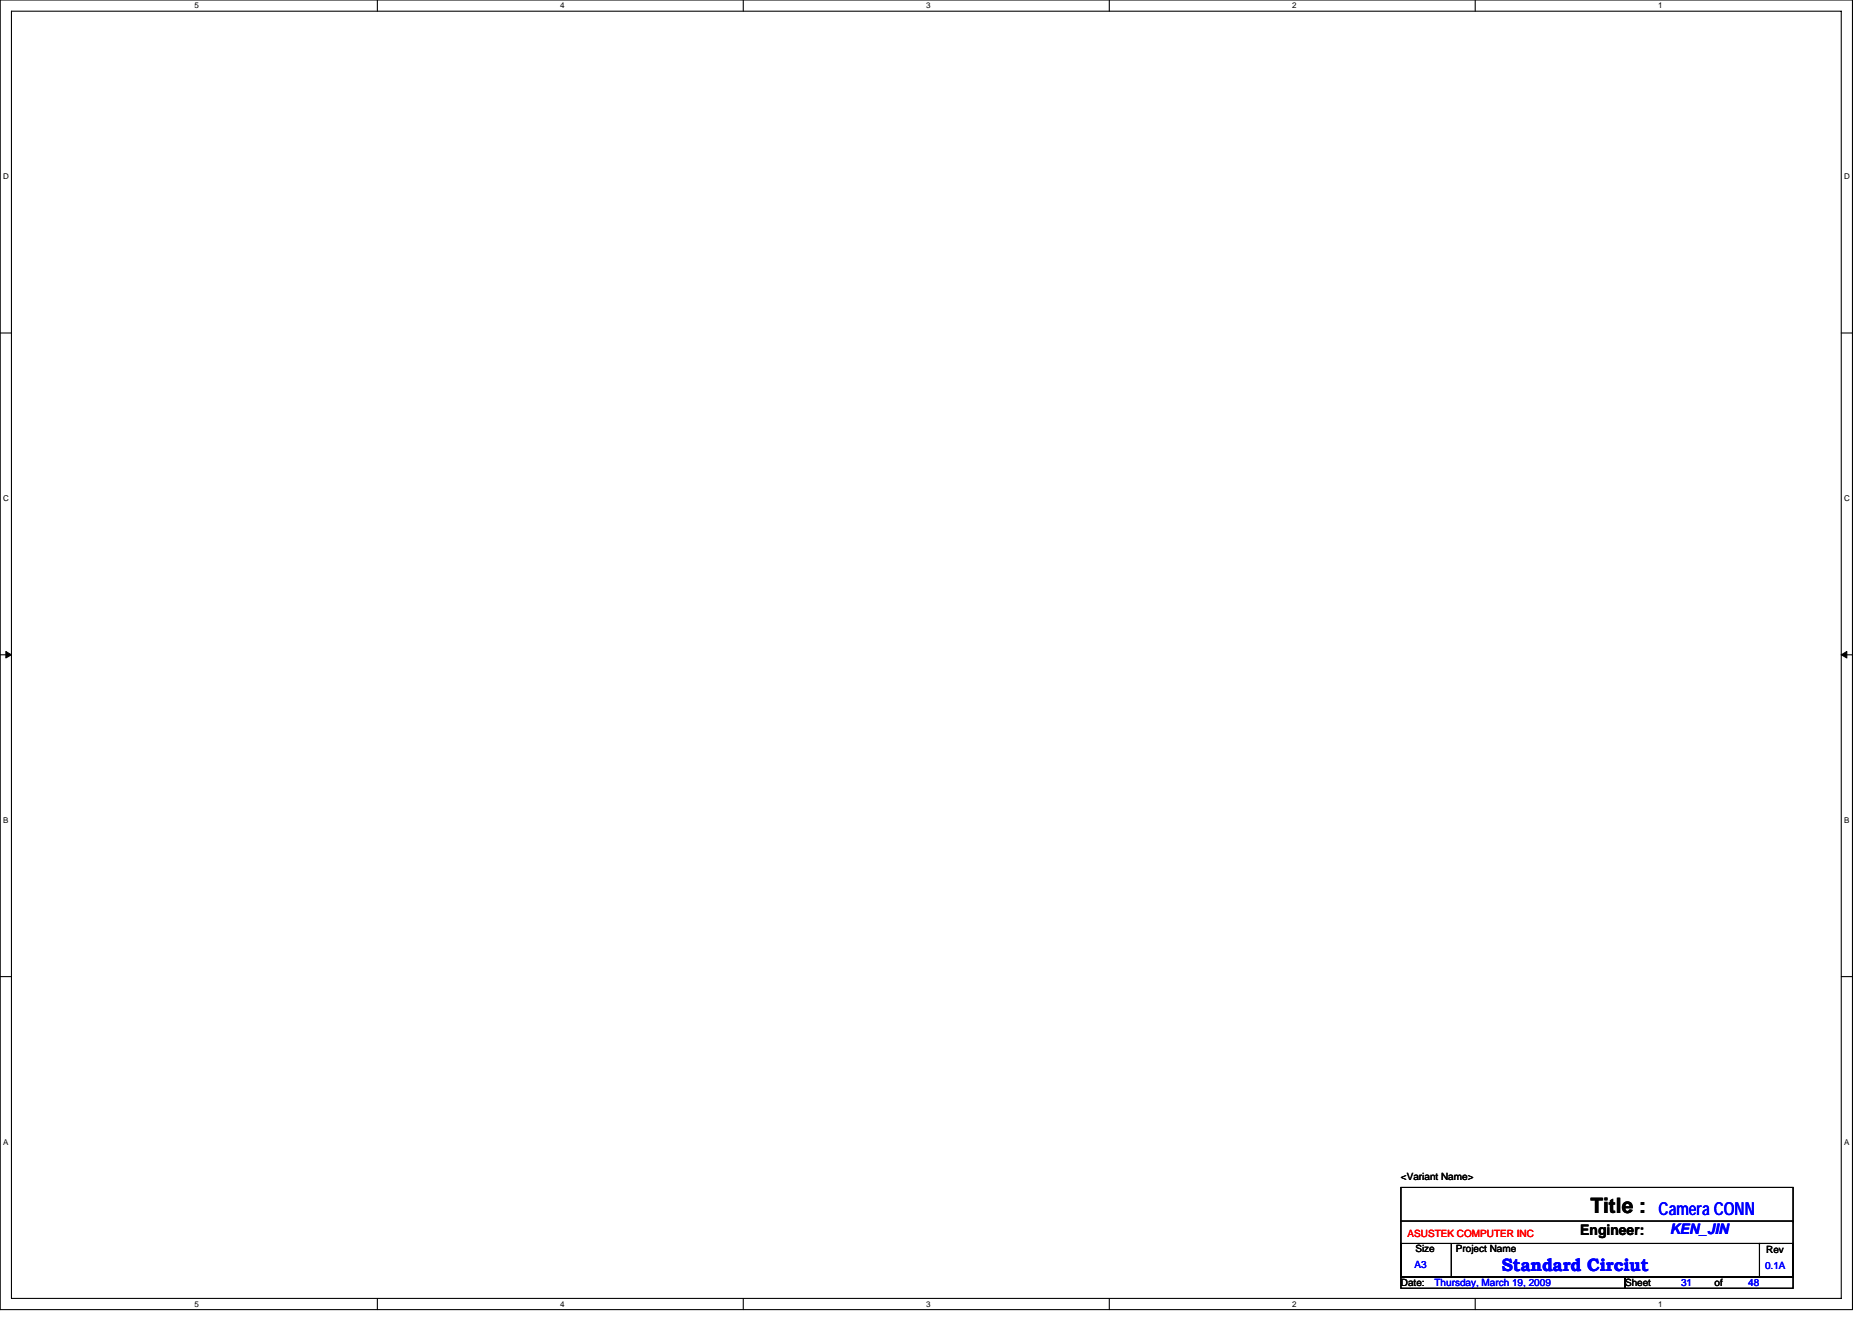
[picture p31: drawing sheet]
<svg xmlns="http://www.w3.org/2000/svg" width="297mm" height="210mm" viewBox="0 0 297 210" stroke-linecap="round" stroke-linejoin="round" font-family="sans-serif">
<defs><g id="words">
<text font-size="3.4" x="252.3" y="192.5">Title :</text>
<g font-size="2.8" fill="#00f">
<text x="263.2" y="192.8">Camera CONN</text>
<text x="238.3" y="201.8">Standard Circiut</text>
</g>
<text font-size="2.3" x="250.7" y="195.9">Engineer:</text>
<text font-size="2.3" fill="#00f" x="265" y="195.9">KEN_JIN</text>
<g font-size="1.6">
<text x="222.3" y="187.2">&lt;Variant Name&gt;</text>
<text x="224.6" y="198.8">Size</text>
<text x="231" y="198.8">Project Name</text>
<text x="280.2" y="198.9">Rev</text>
<text x="222.3" y="204.1">Date:</text>
<text x="257.8" y="204.1">Sheet</text>
<text x="272.1" y="204.1">of</text>
</g>
<text font-size="1.6" fill="#f00" x="223.3" y="196.3">ASUSTEK COMPUTER INC</text>
<g font-size="1.6" fill="#00f">
<text x="224.4" y="201.3">A3</text>
<text x="280.1" y="201.4">0.1A</text>
<text x="227.6" y="204.1">Thursday, March 19, 2009</text>
<text x="266.7" y="204.1">31</text>
<text x="277.4" y="204.1">48</text>
</g>
<g font-size="1.3">
<text x="30.8" y="1.3">5</text>
<text x="88.9" y="1.3">4</text>
<text x="147" y="1.3">3</text>
<text x="205" y="1.3">2</text>
<text x="263.1" y="1.3">1</text>
<text x=".5" y="28.4">D</text>
<text x="292.6" y="28.4">D</text>
<text x=".5" y="79.5">C</text>
<text x="292.6" y="79.5">C</text>
<text x=".5" y="130.6">B</text>
<text x="292.6" y="130.6">B</text>
<text x=".5" y="181.7">A</text>
<text x="292.6" y="181.7">A</text>
<text x="30.8" y="207.4">5</text>
<text x="88.9" y="207.4">4</text>
<text x="147" y="207.4">3</text>
<text x="205" y="207.4">2</text>
<text x="263.1" y="207.4">1</text>
</g>
</g></defs>
<path d="M0 0h293.9v207.9h-293.9zM1.8 1.8h290.4v204.3h-290.4z" fill="none" stroke="#000" stroke-width=".17"/>
<g fill="#fff">
<path d="M30.8 .2h.7v1.4h-.7z"/>
<path d="M30.8 206.3h.7v1.4h-.7z"/>
</g>
<path d="M59.9 0v1.8M59.9 206.1v1.8" fill="none" stroke="#000" stroke-width=".17"/>
<g fill="#fff">
<path d="M88.9 .2h.7v1.4h-.7z"/>
<path d="M88.9 206.3h.7v1.4h-.7z"/>
</g>
<path d="M117.9 0v1.8M117.9 206.1v1.8" fill="none" stroke="#000" stroke-width=".17"/>
<g fill="#fff">
<path d="M147 .2h.7v1.4h-.7z"/>
<path d="M147 206.3h.7v1.4h-.7z"/>
</g>
<path d="M176 0v1.8M176 206.1v1.8" fill="none" stroke="#000" stroke-width=".17"/>
<g fill="#fff">
<path d="M205 .2h.7v1.4h-.7z"/>
<path d="M205 206.3h.7v1.4h-.7z"/>
</g>
<path d="M234.1 0v1.8M234.1 206.1v1.8" fill="none" stroke="#000" stroke-width=".17"/>
<g fill="#fff">
<path d="M263.1 .2h.7v1.4h-.7z"/>
<path d="M263.1 206.3h.7v1.4h-.7z"/>
<path d="M.5 27.3h.9v1.4h-.9z"/>
<path d="M292.6 27.3h.9v1.4h-.9z"/>
<path d="M.5 78.4h.9v1.4h-.9z"/>
<path d="M292.6 78.4h.9v1.4h-.9z"/>
</g>
<path d="M0 52.9h1.8M292.2 52.9h1.7" fill="none" stroke="#000" stroke-width=".17"/>
<g fill="#fff">
<path d="M.5 129.5h.8v1.4h-.8z"/>
<path d="M292.6 129.5h.9v1.4h-.9z"/>
</g>
<path d="M0 103.9h1.8M292.2 103.9h1.7" fill="none" stroke="#000" stroke-width=".17"/>
<path d="M.9 103.4l.9 .5-.9 .5zM292.2 103.9l.8-.5v1z" fill="#000" stroke="#000" stroke-width=".16"/>
<g fill="#fff">
<path d="M.5 180.5h.8v1.4h-.8z"/>
<path d="M292.6 180.5h.9v1.4h-.9z"/>
</g>
<path d="M0 155h1.8M292.2 155h1.7M222.3 188.5h62.2v14.2h-62.2zM222.3 193.8h62.2M222.3 197.4h8v5.3h-8zM230.5 197.4h48.7M279.2 197.4h5.3v5.3h-5.3zM279.2 197.4h.1M284.5 193.8h.1M222.3 202.7h35.5v1.8h-35.5zM257.8 202.7h26.7v1.8h-26.7z" fill="none" stroke="#000" stroke-width=".17"/>
<use href="#words"/>
</svg>
